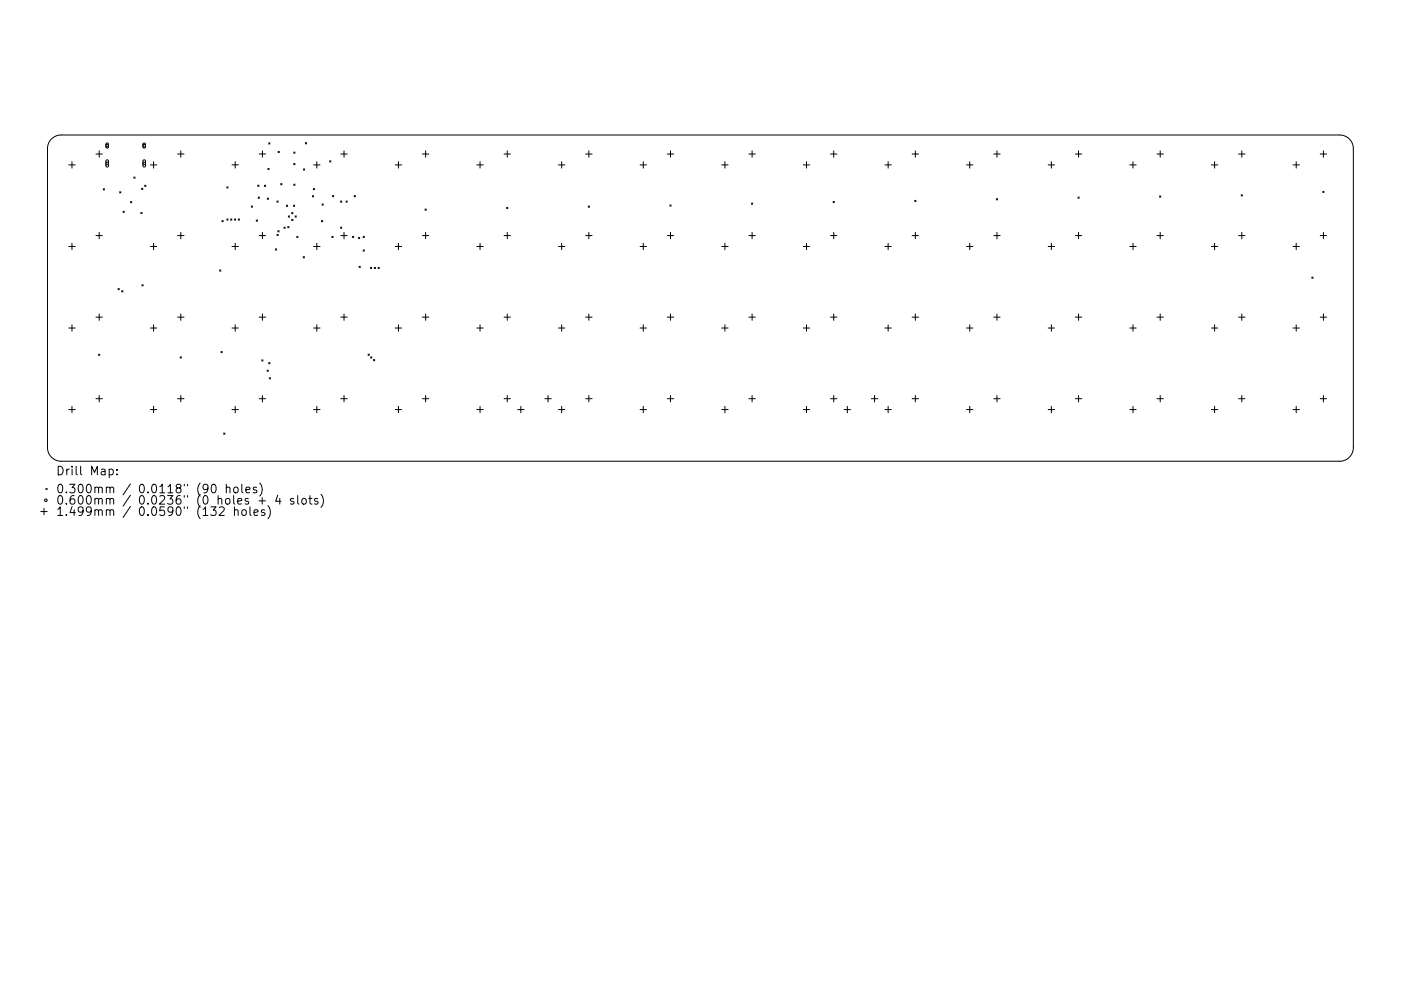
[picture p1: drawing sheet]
<svg xmlns="http://www.w3.org/2000/svg" width="297mm" height="210mm" viewBox="0 0 297 210" stroke-linecap="round" stroke-linejoin="round" font-family="sans-serif">
<defs><g id="words">
<g font-size="2.5">
<text x="11.8" y="100.8">Drill Map:</text>
<text x="11.8" y="104.6">0.300mm / 0.0118&quot; (90 holes)</text>
<text x="11.8" y="107">0.600mm / 0.0236&quot; (0 holes + 4 slots)</text>
<text x="11.8" y="109.4">1.499mm / 0.0590&quot; (132 holes)</text>
</g>
</g></defs>
<g fill="none" stroke="#000" stroke-width=".21">
<path d="M10.9 29.5a2.88 2.88 0 0 1 2.1-.9h271.1a2.88 2.88 0 0 1 2.8 2.9v63.5a2.88 2.88 0 0 1-2.8 2.9h-271.1a2.88 2.88 0 0 1-2.9-2.9v-63.5a2.88 2.88 0 0 1 .8-2zM14.6 35h1.3M15.3 34.3v1.4M20.3 32.7h1.4M21 32v1.4M22.5 30.4l.3-.1 .2 .2v.7l-.2 .2-.3-.2zM22.5 34l.3-.1 .2 .2v1.1l-.2 .2-.3-.2zM28.4 37.6l.2 .2M28.6 37.6l-.2 .2M30 39.9l.3 .3M30.3 39.9l-.3 .3M30.4 30.4l.2-.1 .2 .2v.7l-.2 .2-.3-.2z"/>
<path d="M30.4 34l.3-.1 .1 .2v1.1l-.2 .2-.3-.2zM30.7 39.3l.2 .3M30.9 39.3l-.2 .3M31.9 35h1.3M32.6 34.3v1.4M37.7 32.7h1.3M38.3 32v1.4M48.1 39.6l.3 .3M48.4 39.6l-.3 .3M49.2 35h1.3M49.9 34.3v1.4M54.6 39.3l.3 .2"/>
<path d="M54.9 39.3l-.3 .2M55 32.7h1.3M55.6 32v1.3M56 39.3l.3 .3M56.3 39.3l-.3 .3M56.8 35.7l.3 .3M57 30.3l.2 .3M57.1 35.7l-.3 .3M57.2 30.3l-.2 .3M59 32.1l.2 .3M59.2 32.1l-.2 .3M59.5 38.9l.3 .3"/>
<path d="M59.8 38.9l-.3 .3M62.3 32.3l.2 .2M62.3 34.7l.2 .3M62.3 39.1l.2 .2M62.5 32.3l-.2 .2M62.5 34.7l-.2 .3M62.5 39.1l-.2 .2M64.3 35.8l.3 .3M64.6 35.8l-.3 .3M64.7 30.3l.3 .2M65 30.3l-.3 .2M66.4 40l.3 .3"/>
<path d="M66.5 35h1.4M66.7 40l-.3 .3M67.2 34.3v1.4M69.9 34.1l.3 .3M70.2 34.1l-.3 .3M72.3 32.7h1.3M72.9 32v1.4M83.8 35h1.4M84.5 34.3v1.4M89.6 32.7h1.3M90.2 32v1.4M101.1 35h1.4"/>
<path d="M101.8 34.3v1.4M106.9 32.7h1.3M107.5 32v1.4M118.4 35h1.4M119.1 34.3v1.4M124.2 32.7h1.3M124.9 32v1.4M135.7 35h1.4M136.4 34.3v1.4M141.5 32.7h1.3M142.2 32v1.4M153 35h1.4"/>
<path d="M153.7 34.3v1.4M158.8 32.7h1.3M159.5 32v1.4M170.3 35h1.4M171 34.3v1.4M176.1 32.7h1.3M176.8 32v1.4M187.6 35h1.4M188.3 34.3v1.4M193.4 32.7h1.3M194.1 32v1.4M204.9 35h1.4"/>
<path d="M205.6 34.3v1.4M210.7 32.7h1.4M211.4 32v1.4M222.2 35h1.4M222.9 34.3v1.4M228 32.7h1.4M228.7 32v1.4M239.5 35h1.4M240.2 34.3v1.4M245.3 32.7h1.4M246 32v1.4M256.8 35h1.4"/>
<path d="M257.5 34.3v1.4M262.6 32.7h1.4M263.3 32v1.4M274.1 35h1.4M274.8 34.3v1.4M279.9 32.7h1.4M280.6 32v1.4M14.6 52.3h1.3M15.3 51.6v1.4M20.3 50h1.4M21 49.3v1.4M21.9 40l.3 .3"/>
<path d="M22.2 40l-.3 .3M25.4 40.7l.2 .2M25.6 40.7l-.2 .2M26.1 44.8l.2 .3M26.3 44.8l-.2 .3M27.7 42.8l.2 .2M27.9 42.8l-.2 .2M29.9 45.1l.2 .2M30.1 45.1l-.2 .2M31.9 52.3h1.3M32.6 51.6v1.4M37.7 50h1.3"/>
<path d="M38.3 49.3v1.4M46.6 57.3l.2 .2M46.8 57.3l-.2 .2M47 46.8l.3 .3M47.3 46.8l-.3 .3M48.1 46.4l.3 .3M48.4 46.4l-.3 .3M48.9 46.4l.3 .3M49.2 46.4l-.3 .3M49.2 52.3h1.3M49.7 46.4l.3 .3M49.9 51.6v1.4"/>
<path d="M50 46.4l-.3 .3M50.5 46.4l.3 .3M50.8 46.4l-.3 .3M53.3 43.7l.3 .3M53.6 43.7l-.3 .3M54.3 46.7l.3 .2M54.6 46.7l-.3 .2M54.7 41.8l.3 .3M55 50h1.3M55 41.8l-.3 .3M55.6 49.3v1.4M56.7 42l.2 .3"/>
<path d="M56.9 42l-.2 .3M58.4 52.8l.3 .3M58.7 52.8l-.3 .3M58.7 42.6l.3 .3M58.7 49.7l.3 .3M58.9 48.9l.3 .3M59 42.6l-.3 .3M59 49.7l-.3 .3M59.2 48.9l-.3 .3M60.2 48.2l.3 .2M60.5 48.2l-.3 .2M60.7 43.5l.3 .3"/>
<path d="M61 43.5l-.3 .3M61 48.1l.3 .2M61.1 45.8l.3 .3M61.3 48.1l-.3 .2M61.4 45.8l-.3 .3M61.8 45.1l.3 .3M61.8 46.5l.3 .3M62.1 46.5l-.3 .3M62.1 45.1l-.3 .3M62.2 43.5l.3 .3M62.5 43.5l-.3 .3M62.6 45.8l.2 .3"/>
<path d="M62.8 45.8l-.2 .3M62.9 50.1l.3 .3M63.2 50.1l-.3 .3M64.3 54.5l.3 .2M64.6 54.5l-.3 .2M66.2 41.5l.3 .3M66.5 52.3h1.4M66.5 41.5l-.3 .3M67.2 51.6v1.4M68.2 46.8l.2 .3M68.3 43.3l.2 .2M68.4 46.8l-.2 .3"/>
<path d="M68.5 43.3l-.2 .2M70.4 50.1l.2 .3M70.5 41.5l.3 .3M70.6 50.1l-.2 .3M70.8 41.5l-.3 .3M72.2 42.6l.3 .3M72.2 48.2l.3 .2M72.3 50h1.3M72.5 42.6l-.3 .3M72.5 48.2l-.3 .2M72.9 49.3v1.4M73.4 42.6l.2 .3"/>
<path d="M73.6 42.6l-.2 .3M74.7 50.1l.3 .3M75 50.1l-.3 .3M75.1 41.5l.3 .3M75.4 41.5l-.3 .3M76 50.4l.3 .2M76.1 56.5l.3 .3M76.3 50.4l-.3 .2M76.4 56.5l-.3 .3M77 50.1l.3 .3M77 53l.3 .3M77.3 50.1l-.3 .3"/>
<path d="M77.3 53l-.3 .3M78.5 56.7l.3 .3M78.8 56.7l-.3 .3M79.4 56.7l.2 .3M79.6 56.7l-.2 .3M80.2 56.7l.2 .3M80.4 56.7l-.2 .3M83.8 52.3h1.4M84.5 51.6v1.4M89.6 50h1.3M90.1 44.3l.3 .3M90.2 49.3v1.4"/>
<path d="M90.4 44.3l-.3 .3M101.1 52.3h1.4M101.8 51.6v1.4M106.9 50h1.3M107.4 44l.3 .3M107.5 49.3v1.4M107.7 44l-.3 .3M118.4 52.3h1.4M119.1 51.6v1.4M124.2 50h1.3M124.7 43.7l.3 .3M124.9 49.3v1.4"/>
<path d="M125 43.7l-.3 .3M135.7 52.3h1.4M136.4 51.6v1.4M141.5 50h1.3M142 43.5l.3 .2M142.2 49.3v1.4M142.3 43.5l-.3 .2M153 52.3h1.4M153.7 51.6v1.4M158.8 50h1.3M159.3 43.1l.3 .2M159.5 49.3v1.4"/>
<path d="M159.6 43.1l-.3 .2M170.3 52.3h1.4M171 51.6v1.4M176.1 50h1.3M176.6 42.7l.3 .3M176.8 49.3v1.4M176.9 42.7l-.3 .3M187.6 52.3h1.4M188.3 51.6v1.4M193.4 50h1.3M193.9 42.5l.3 .3M194.1 49.3v1.4"/>
<path d="M194.2 42.5l-.3 .3M204.9 52.3h1.4M205.6 51.6v1.4M210.7 50h1.4M211.2 42.1l.3 .3M211.4 49.3v1.4M211.5 42.1l-.3 .3M222.2 52.3h1.4M222.9 51.6v1.4M228 50h1.4M228.5 41.8l.3 .3M228.7 49.3v1.4"/>
<path d="M228.8 41.8l-.3 .3M239.5 52.3h1.4M240.2 51.6v1.4M245.3 50h1.4M245.8 41.6l.3 .2M246 49.3v1.4M246.1 41.6l-.3 .2M256.8 52.3h1.4M257.5 51.6v1.4M262.6 50h1.4M263.1 41.3l.3 .3M263.3 49.3v1.4"/>
<path d="M263.4 41.3l-.3 .3M274.1 52.3h1.4M274.8 51.6v1.4M278.1 58.8l.3 .3M278.4 58.8l-.3 .3M279.9 50h1.4M280.5 40.6l.2 .3M280.6 49.3v1.4M280.7 40.6l-.2 .3M14.6 69.6h1.3M15.3 68.9v1.4M20.3 67.3h1.4"/>
<path d="M20.9 75.1l.3 .3M21 66.6v1.4M21.2 75.1l-.3 .3M25 61.2l.3 .3M25.3 61.2l-.3 .3M25.8 61.7l.3 .2M26.1 61.7l-.3 .2M30.1 60.4l.3 .3M30.4 60.4l-.3 .3M31.9 69.6h1.3M32.6 68.9v1.4M37.7 67.3h1.3"/>
<path d="M38.2 75.7l.3 .3M38.3 66.6v1.4M38.5 75.7l-.3 .3M46.8 74.6l.3 .2M47.1 74.6l-.3 .2M49.2 69.6h1.3M49.9 68.9v1.4M55 67.3h1.3M55.5 76.3l.3 .3M55.6 66.6v1.4M55.8 76.3l-.3 .3M56.6 78.5l.3 .3"/>
<path d="M56.9 78.5l-.3 .3M57 76.9l.2 .3M57.2 76.9l-.2 .3M66.5 69.6h1.4M67.2 68.9v1.4M72.3 67.3h1.3M72.9 66.6v1.4M78 75.1l.3 .3M78.3 75.1l-.3 .3M78.6 75.7l.2 .3M78.8 75.7l-.2 .3M79.2 76.3l.3 .2"/>
<path d="M79.5 76.3l-.3 .2M83.8 69.6h1.4M84.5 68.9v1.4M89.6 67.3h1.3M90.2 66.6v1.4M101.1 69.6h1.4M101.8 68.9v1.4M106.9 67.3h1.3M107.5 66.6v1.4M118.4 69.6h1.4M119.1 68.9v1.4M124.2 67.3h1.3"/>
<path d="M124.9 66.6v1.4M135.7 69.6h1.4M136.4 68.9v1.4M141.5 67.3h1.3M142.2 66.6v1.4M153 69.6h1.4M153.7 68.9v1.4M158.8 67.3h1.3M159.5 66.6v1.4M170.3 69.6h1.4M171 68.9v1.4M176.1 67.3h1.3"/>
<path d="M176.8 66.6v1.4M187.6 69.6h1.4M188.3 68.9v1.4M193.4 67.3h1.3M194.1 66.6v1.4M204.9 69.6h1.4M205.6 68.9v1.4M210.7 67.3h1.4M211.4 66.6v1.4M222.2 69.6h1.4M222.9 68.9v1.4M228 67.3h1.4"/>
<path d="M228.7 66.6v1.4M239.5 69.6h1.4M240.2 68.9v1.4M245.3 67.3h1.4M246 66.6v1.4M256.8 69.6h1.4M257.5 68.9v1.4M262.6 67.3h1.4M263.3 66.6v1.4M274.1 69.6h1.4M274.8 68.9v1.4M279.9 67.3h1.4"/>
<path d="M280.6 66.6v1.4M14.6 86.9h1.3M15.3 86.2v1.4M20.3 84.6h1.4M21 83.9v1.4M23.2 99.6l.5-.1 .3 .4v.5l-.2 .3h-.6M24.8 99.6v.2M31.9 86.9h1.3M32.6 86.2v1.4M37.7 84.6h1.3M38.3 83.9v1.4M47.4 91.9l.3 .2"/>
<path d="M47.7 91.9l-.3 .2M49.2 86.9h1.3M49.9 86.2v1.4M55 84.6h1.3M55.6 83.9v1.4M57.1 80.1l.3 .3M57.4 80.1l-.3 .3M66.5 86.9h1.4M67.2 86.2v1.4M72.3 84.6h1.3M72.9 83.9v1.4M83.8 86.9h1.4"/>
<path d="M84.5 86.2v1.4M89.6 84.6h1.3M90.2 83.9v1.4M101.1 86.9h1.4M101.8 86.2v1.4M106.9 84.6h1.3M107.5 83.9v1.4M109.8 86.9h1.3M110.4 86.2v1.4M115.5 84.6h1.4M116.2 83.9v1.4M118.4 86.9h1.4"/>
<path d="M119.1 86.2v1.4M124.2 84.6h1.3M124.9 83.9v1.4M135.7 86.9h1.4M136.4 86.2v1.4M141.5 84.6h1.3M142.2 83.9v1.4M153 86.9h1.4M153.7 86.2v1.4M158.8 84.6h1.3M159.5 83.9v1.4M170.3 86.9h1.4"/>
<path d="M171 86.2v1.4M176.1 84.6h1.3M176.8 83.9v1.4M179 86.9h1.3M179.6 86.2v1.4M184.7 84.6h1.4M185.4 83.9v1.4M187.6 86.9h1.4M188.3 86.2v1.4M193.4 84.6h1.3M194.1 83.9v1.4M204.9 86.9h1.4"/>
<path d="M205.6 86.2v1.4M210.7 84.6h1.4M211.4 83.9v1.4M222.2 86.9h1.4M222.9 86.2v1.4M228 84.6h1.4M228.7 83.9v1.4M239.5 86.9h1.4M240.2 86.2v1.4M245.3 84.6h1.4M246 83.9v1.4M256.8 86.9h1.4"/>
<path d="M257.5 86.2v1.4M262.6 84.6h1.4M263.3 83.9v1.4M274.1 86.9h1.4M274.8 86.2v1.4M279.9 84.6h1.4M280.6 83.9v1.4M8.6 108.5h1.4M9.3 107.9v1.3M9.7 103.6l.3 .3M10 103.6l-.3 .3M24.8 100.6v.1"/>
<path d="M45 102.9l.2-.2a.99 .99 0 0 1 .7 .8 .99 .99 0 0 1-.3 1l-.2 .1a.98 .98 0 0 1-.4-1.7zM46.5 107.7l.7-.2 .3 .2v.4l-1.1 1.3h1.1M48 103.5l.2-.1h.5l.1 1.2M48 102.7v1.9M49.6 103.5l.3-.1 .5 .1 .1 .7-.2 .3-.4 .1-.3-.2zM49.7 108.3l.3-.2 .4 .1 .1 1.2M49.7 107.5v1.9M51.3 102.7v1.6l.2 .3M51.4 108.2l.5-.1 .3 .4v.5l-.3 .4-.5-.1-.1-.3v-.5zM52.1 104l.9-.2-.1-.4h-.5l-.3 .2 .1 .9h.7M53 107.5v1.6l.3 .3M53.9 108.8l.8-.2-.1-.4-.5-.1-.2 .3 .1 .9h.6"/>
<path d="M54.4 103.4h-.4l-.3 .2 .1 .3 .6 .1v.5h-.7M54.9 106.3h1.4M55.1 102.5a2.08 2.08 0 0 1 0 2.8M55.6 105.6v1.4M56.1 108.2l-.4-.1-.3 .3 .1 .3 .6 .1v.5h-.7M56.8 107.3a2.08 2.08 0 0 1 0 2.8M58.9 105.1l-.5 1.3h1.2M59.3 105.7v1.3M62.3 105.8l-.5-.1-.2 .3 .1 .3 .6 .1v.5h-.7M63.1 105.1v1.6l.3 .3M64.1 105.9l.2-.2 .6 .2v.7l-.1 .3-.5 .1-.2-.2zM65.5 105.7h.6"/>
<path d="M65.7 105.1v1.6l.4 .3M67.4 105.8l-.5-.1-.2 .3 .1 .3 .6 .1v.5h-.7M68.1 104.9a2.08 2.08 0 0 1 0 2.8"/>
<circle cx="22.7" cy="30.9" r=".27"/>
<circle cx="22.7" cy="34.7" r=".27"/>
<circle cx="30.6" cy="30.9" r=".27"/>
<circle cx="30.6" cy="34.7" r=".27"/>
<circle cx="9.7" cy="106.1" r=".27"/>
</g>
<use href="#words"/>
</svg>
